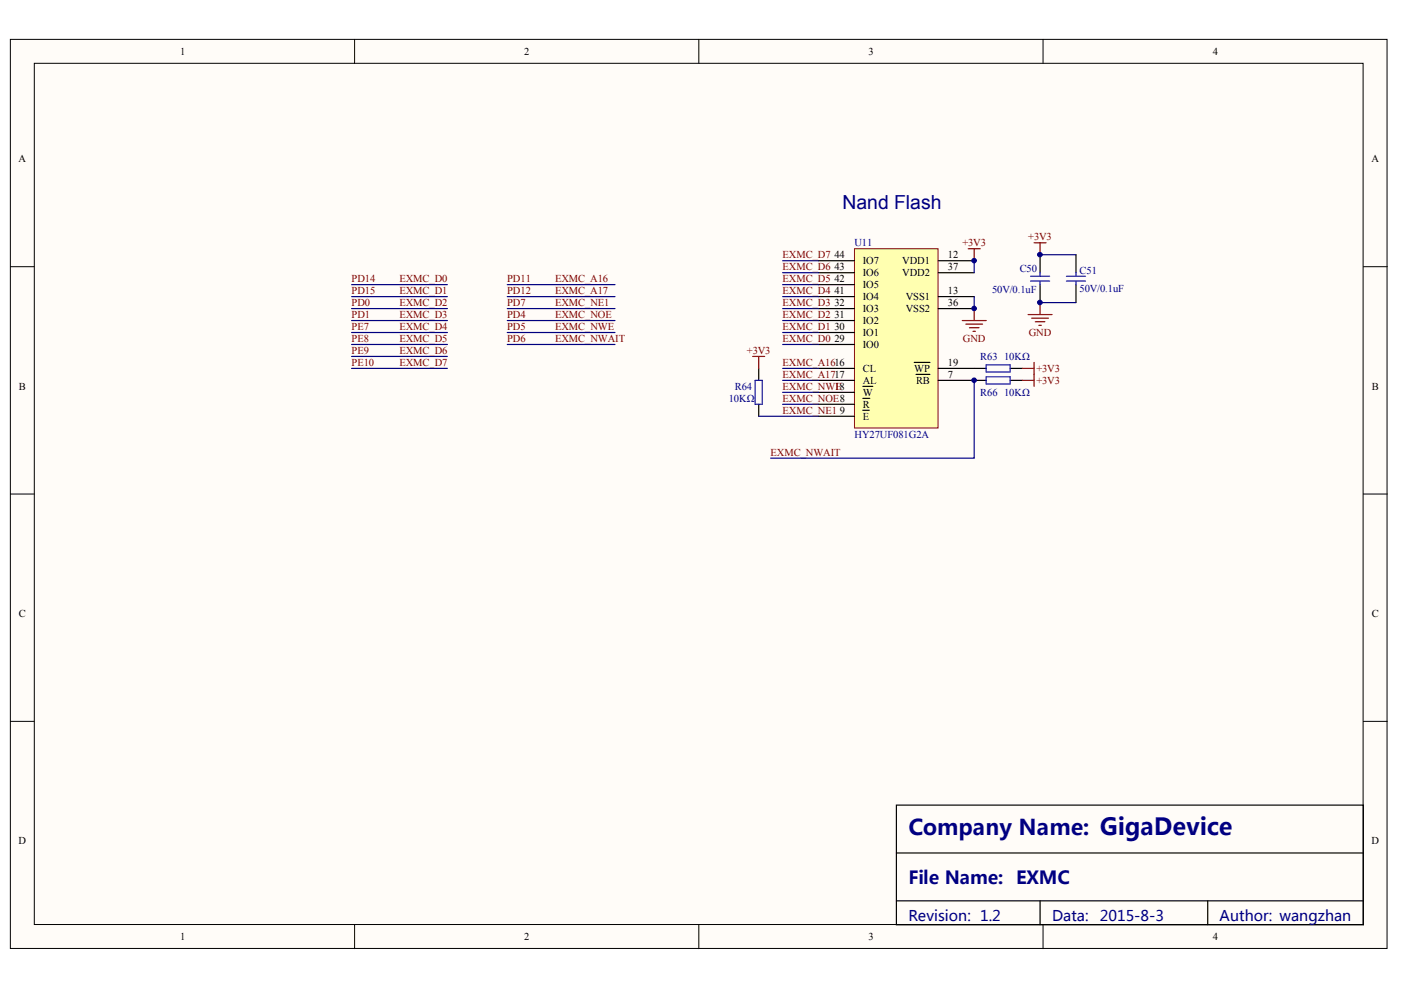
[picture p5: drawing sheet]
<svg xmlns="http://www.w3.org/2000/svg" width="297mm" height="210mm" viewBox="0 0 297 210" stroke-linecap="round" stroke-linejoin="round" font-family="sans-serif">
<defs><g id="words">
<text font-size="4.6" fill="#000080" x="192.6" y="177.1">Company Name: GigaDevice</text>
<text font-size="4.1" fill="#000080" x="178.6" y="44.3">Nand Flash</text>
<g font-size="3.8" fill="#000080">
<text x="192.6" y="187.4">File Name:</text>
<text x="215.4" y="187.4">EXMC</text>
</g>
<g font-size="3.1" fill="#000080">
<text x="192.6" y="195.4">Revision: 1.2</text>
<text x="223.1" y="195.4">Data:</text>
<text x="233.2" y="195.4">2015-8-3</text>
<text x="258.6" y="195.4">Author: wangzhan</text>
</g>
<g font-size="2.2">
<text x="38.2" y="11.6">1</text>
<text x="111.2" y="11.6">2</text>
<text x="184.1" y="11.6">3</text>
<text x="257.1" y="11.6">4</text>
<text x="3.9" y="34.4">A</text>
<text x="290.8" y="34.4">A</text>
<text x="176.9" y="54.7">44</text>
<text x="176.9" y="57.3">43</text>
<text x="176.9" y="59.8">42</text>
<text x="182.9" y="56">IO7</text>
<text x="182.9" y="58.5">IO6</text>
<text x="191.3" y="58.5">VDD2</text>
<text x="191.3" y="56">VDD1</text>
<text x="201" y="57.3">37</text>
<text x="201" y="54.7">12</text>
<text x="176.9" y="62.3">41</text>
<text x="176.9" y="64.9">32</text>
<text x="182.9" y="61.1">IO5</text>
<text x="182.9" y="63.6">IO4</text>
<text x="192.1" y="63.6">VSS1</text>
<text x="201" y="64.9">36</text>
<text x="201" y="62.3">13</text>
<text x="176.9" y="67.4">31</text>
<text x="176.9" y="70">30</text>
<text x="182.9" y="66.1">IO3</text>
<text x="182.9" y="68.7">IO2</text>
<text x="182.9" y="71.2">IO1</text>
<text x="192.1" y="66.1">VSS2</text>
<text x="176.9" y="72.5">29</text>
<text x="182.9" y="73.8">IO0</text>
<text x="201" y="77.6">19</text>
<text x="4" y="82.6">B</text>
<text x="176.9" y="82.6">18</text>
<text x="182.9" y="78.8">CL</text>
<text x="182.9" y="81.4">AL</text>
<text x="182.9" y="83.9">W</text>
<text x="193.8" y="78.8">WP</text>
<text x="194.2" y="81.4">RB</text>
<text x="201" y="80.1">7</text>
<text x="290.9" y="82.6">B</text>
<text x="178" y="87.7">9</text>
<text x="182.9" y="86.4">R</text>
<text x="182.9" y="89">E</text>
<text x="4" y="130.8">C</text>
<text x="290.9" y="130.8">C</text>
<text x="3.9" y="179">D</text>
<text x="290.8" y="179">D</text>
<text x="38.2" y="199.3">1</text>
<text x="111.2" y="199.3">2</text>
<text x="184.1" y="199.3">3</text>
<text x="257.1" y="199.3">4</text>
</g>
<g font-size="2.2" fill="#000080">
<text x="181.2" y="52.2">U11</text>
<text x="216.2" y="57.8">C50</text>
<text x="228.9" y="58">C51</text>
<text x="210.4" y="62.1">50V/0.1uF</text>
<text x="228.9" y="61.8">50V/0.1uF</text>
<text x="207.8" y="76.3">R63</text>
<text x="212.9" y="76.3">10KΩ</text>
<text x="155.8" y="82.6">R64</text>
<text x="207.8" y="83.9">R66</text>
<text x="212.9" y="83.9">10KΩ</text>
<text x="154.5" y="85.2">10KΩ</text>
<text x="181.2" y="92.8">HY27UF081G2A</text>
</g>
<g font-size="2.2" fill="#800000">
<text x="204.1" y="52.2">+3V3</text>
<text x="218" y="50.9">+3V3</text>
<text x="74.5" y="59.8">PD14</text>
<text x="84.7" y="59.8">EXMC_D0</text>
<text x="107.5" y="59.8">PD11</text>
<text x="117.7" y="59.8">EXMC_A16</text>
<text x="165.9" y="54.7">EXMC_D7</text>
<text x="165.9" y="57.3">EXMC_D6</text>
<text x="165.9" y="59.8">EXMC_D5</text>
<text x="74.5" y="62.3">PD15</text>
<text x="74.5" y="64.9">PD0</text>
<text x="84.7" y="62.3">EXMC_D1</text>
<text x="84.7" y="64.9">EXMC_D2</text>
<text x="107.5" y="62.3">PD12</text>
<text x="107.5" y="64.9">PD7</text>
<text x="117.7" y="62.3">EXMC_A17</text>
<text x="117.7" y="64.9">EXMC_NE1</text>
<text x="165.9" y="62.3">EXMC_D4</text>
<text x="165.9" y="64.9">EXMC_D3</text>
<text x="74.5" y="70">PE7</text>
<text x="74.5" y="67.4">PD1</text>
<text x="84.7" y="67.4">EXMC_D3</text>
<text x="84.7" y="70">EXMC_D4</text>
<text x="107.5" y="67.4">PD4</text>
<text x="107.5" y="70">PD5</text>
<text x="117.7" y="70">EXMC_NWE</text>
<text x="117.7" y="67.4">EXMC_NOE</text>
<text x="165.9" y="67.4">EXMC_D2</text>
<text x="165.9" y="70">EXMC_D1</text>
<text x="218.1" y="71.2">GND</text>
<text x="74.5" y="72.5">PE8</text>
<text x="74.5" y="75">PE9</text>
<text x="74.5" y="77.6">PE10</text>
<text x="84.7" y="72.5">EXMC_D5</text>
<text x="84.7" y="75">EXMC_D6</text>
<text x="84.7" y="77.6">EXMC_D7</text>
<text x="107.5" y="72.5">PD6</text>
<text x="117.7" y="72.5">EXMC_NWAIT</text>
<text x="158.4" y="75">+3V3</text>
<text x="165.9" y="77.6">EXMC_A1616</text>
<text x="165.9" y="72.5">EXMC_D0</text>
<text x="204.1" y="72.5">GND</text>
<text x="165.9" y="80.1">EXMC_A1717</text>
<text x="165.9" y="82.6">EXMC_NWE</text>
<text x="219.8" y="78.8">+3V3</text>
<text x="219.8" y="81.4">+3V3</text>
<text x="165.9" y="85.2">EXMC_NOE8</text>
<text x="165.9" y="87.7">EXMC_NE1</text>
<text x="163.4" y="96.6">EXMC_NWAIT</text>
</g>
</g></defs>
<g fill="#fffcf8" stroke="#000" stroke-width=".21">
<path d="M2.2 8.3h291.9v192.8h-291.9z"/>
<path d="M7.3 13.4h281.7v182.6h-281.7z"/>
</g>
<path d="M75.2 8.3v5.1M148.2 8.3v5.1M221.1 8.3v5.1M2.2 56.5h5.1M289.1 56.5h5M2.2 104.7h5.1M289.1 104.7h5M2.2 152.9h5.1M289.1 152.9h5M75.2 196.1v5M148.2 196.1v5M221.1 196.1v5" fill="none" stroke="#000" stroke-width=".21"/>
<path d="M190.1 170.7h99v25.4h-99zM190.1 180.9h99M190.1 191h99M220.5 191v5.1M256.1 191v5.1" fill="none" stroke="#000" stroke-width=".25"/>
<path d="M74.5 60.4h20.4M74.5 62.9h20.4M74.5 65.4h20.4M74.5 68h20.4M74.5 70.5h20.4M74.5 73h20.4M74.5 75.6h20.4M74.5 78.1h20.4M107.5 68h22.9M107.5 70.5h22.9" fill="none" stroke="#000080" stroke-width=".25"/>
<path d="M181.2 52.7h17.7v38h-17.7z" fill="#ffffb0" stroke="#800000" stroke-width=".21"/>
<g fill="none" stroke="#000" stroke-width=".25">
<path d="M173.5 57.8h7.7M173.5 55.3h7.7M198.9 57.8h7.7M198.9 55.3h7.7M220.5 54v3.8M228.1 54v3.8M160.9 78.1v2.5M173.5 78.1h7.7M173.5 65.4h7.7M173.5 62.9h7.7M173.5 60.4h7.7M173.5 68h7.7"/>
<path d="M173.5 70.5h7.7M173.5 73h7.7M193.8 76.8h3.4M194.2 79.4h3M198.9 78.1h10.2M198.9 65.4h7.7M198.9 62.9h7.7M214.2 78.1h2.5M220.5 60.4v3.8M228.1 60.4v3.8M160.9 85.7v2.6M173.5 80.6h7.7"/>
<path d="M173.5 83.2h7.7M173.5 85.7h7.7M173.5 88.3h7.7M182.9 81.9h2.1M182.9 84.5h1.5M182.9 87h1.4M198.9 80.6h10.2M214.2 80.6h2.5"/>
</g>
<g fill="none" stroke="#000080" stroke-width=".25">
<path d="M165.9 55.3h7.6M165.9 57.8h7.6M206.6 55.3v2.5M220.5 54h7.6M107.5 60.4h22.9M107.5 62.9h22.9M107.5 65.4h22.9M107.5 73h22.9M165.9 60.4h7.6M165.9 62.9h7.6M165.9 65.4h7.6M165.9 68h7.6"/>
<path d="M165.9 70.5h7.6M165.9 73h7.6M165.9 78.1h7.6M206.6 62.9v2.5M220.5 64.2h7.6M160.9 88.3h12.6M165.9 80.6h7.6M165.9 83.2h7.6M165.9 85.7h7.6M206.6 80.6v16.5h-43.2"/>
</g>
<path d="M218.5 58.6h4M218.5 59.6h4M220.5 57.8v.8M220.5 59.6v.8M226.1 58.6h4.1M226.1 59.6h4.1M228.1 57.8v.8M228.1 59.6v.8M209.1 77.3h5.1v1.6h-5.1zM209.1 79.9h5.1v1.5h-5.1zM160.1 80.6h1.5v5.1h-1.5z" fill="none" stroke="#00f" stroke-width=".25"/>
<g fill="none" stroke="#800000" stroke-width=".25">
<path d="M205.3 52.7h2.5M206.6 52.7v2.6M219.2 51.5h2.6M220.5 51.5v2.5M159.6 75.6h2.5M160.9 75.6v2.5M204 68h5.1M204.8 68.7h3.5M205.5 69.5h2.1M206.3 70.2h.5M206.6 65.4v2.6M216.7 78.1h2.5"/>
<path d="M218 66.7h5.1M218.7 67.5h3.6M219.2 76.8v5.1M219.5 68.2h2M220.3 69h.5M220.5 64.2v2.5M216.7 80.6h2.5"/>
</g>
<g fill="#000080" stroke="#000080" stroke-width=".21">
<circle cx="206.5" cy="80.6" r=".48"/>
<circle cx="206.5" cy="65.4" r=".48"/>
<circle cx="206.5" cy="55.3" r=".48"/>
<circle cx="220.5" cy="64.1" r=".49"/>
<circle cx="220.5" cy="54" r=".49"/>
</g>
<use href="#words"/>
</svg>
